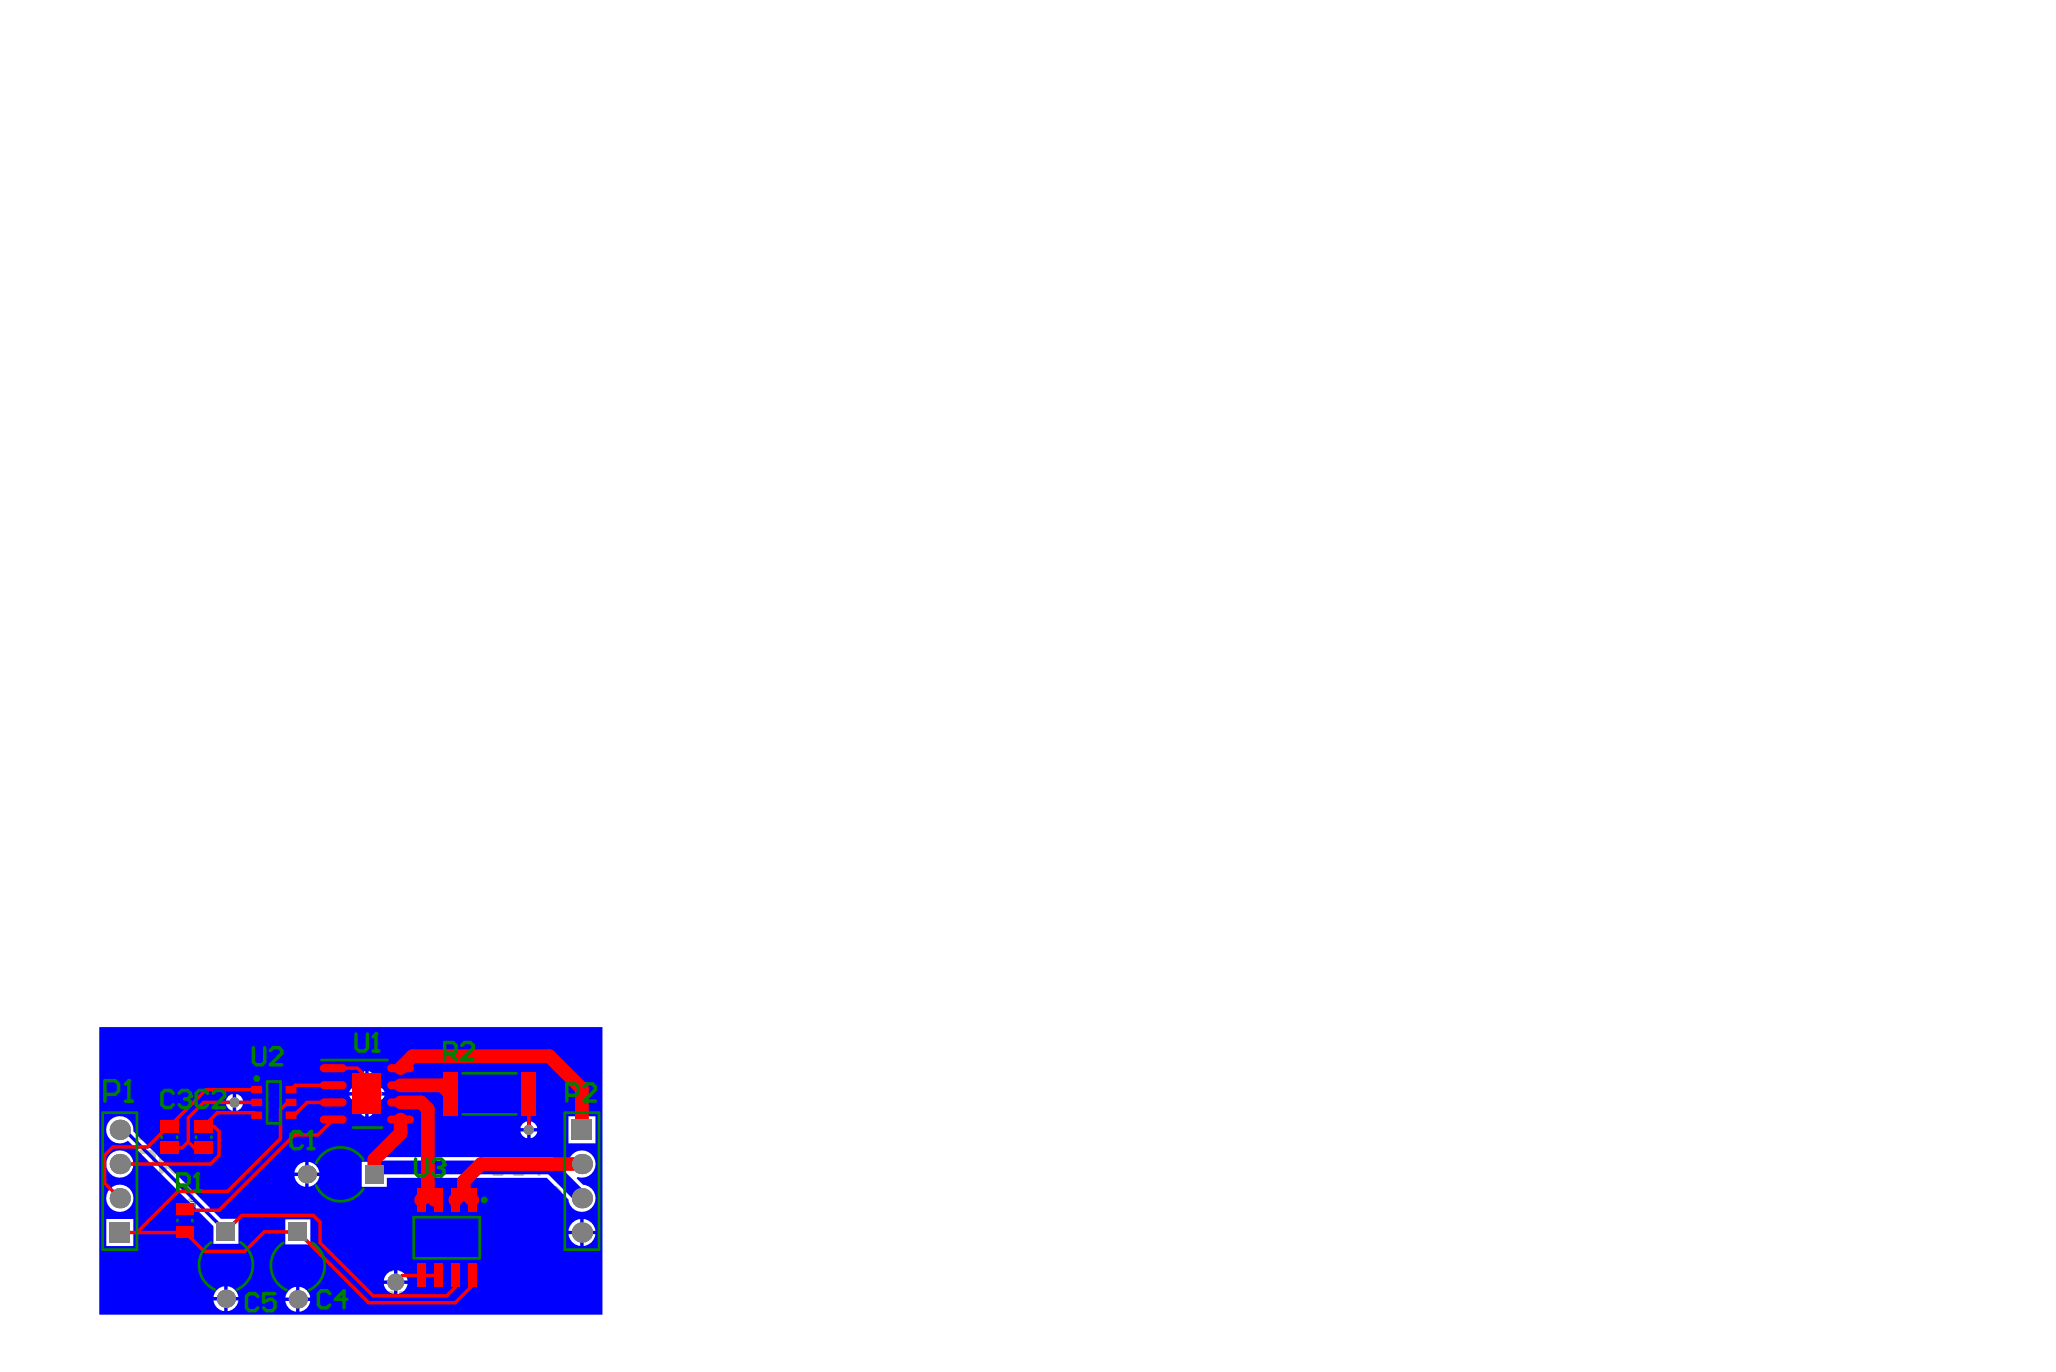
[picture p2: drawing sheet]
<svg xmlns="http://www.w3.org/2000/svg" width="508mm" height="339mm" viewBox="0 0 508 339" stroke-linecap="round" stroke-linejoin="round" font-family="sans-serif">
<g fill="none" stroke="#008000" stroke-width=".33">
<path d="M41.8 279v3.4M50.3 279v3.4M66 272.1h3.3M67.6 270.5v3.3M78.1 260.9h25v18.3h-25zM88.9 270h3.4M90.6 268.3v3.4M119.2 270h3.3M120.9 268.3v3.4M40.2 280.7h3.3M45.6 299.6v3.3M48.6 280.7h3.4"/>
<path d="M44 301.3h3.3M108.6 305.5h3.4M110.3 303.9v3.3"/>
</g>
<path d="M39.2 276h5.3v9.4h-5.3zM47.6 276h5.4v9.4h-5.4zM61.8 266.6h11.6v11h-11.6zM109 264.2h23.7v11.6h-23.7zM43.1 296.6h5v9.3h-5zM101.8 293h17v25.1h-17z" fill="none" stroke="#008000" stroke-width=".25"/>
<g fill="none" stroke="#800080" stroke-width=".33">
<path d="M39.4 277h4.8v7.4h-4.8zM47.9 277h4.8v7.4h-4.8zM64.7 267h5.8v10.2h-5.8zM84 261.7h13.2v16.6h-13.2zM84 275.5h-3.7v1.7h3.7M84 262.9h-3.7v1.6h3.7M84 267.1h-3.7v1.6h3.7M84 271.3h-3.7v1.6h3.7M89.6 261.7a1.01 1.01 0 0 0 1 1 1.01 1.01 0 0 0 1-1M97.2 275.5h3.7v1.7h-3.7M97.2 267.1h3.7v1.6h-3.7M97.2 271.3h3.7v1.6h-3.7"/>
<path d="M97.2 262.9h3.7v1.6h-3.7M110 264.4h21.7v11.3h-21.7zM43.4 297.6h4.5v7.3h-4.5zM102.1 299h16.3v13h-16.3z"/>
</g>
<path d="M65.5 271.2v1.1l.2 .2h.5l.2-.2v-1.1M66.8 271.4l.3-.2h.4l.2 .2v.3l-.9 .8h.9" fill="none" stroke="#800080" stroke-width=".25"/>
<g fill="none" stroke="#c0c073" stroke-width=".85">
<path d="M34.7 275.9h1.6M35.5 275.9v5.1M42.3 276.8l-.9-.9h-1.7l-.8 .9v.8l.8 .9h1.7l.9 .8v.9l-.9 .8h-1.7l-.8-.8M43.9 278.5h1.7M47.3 275.9h-3.4v5.1h3.4M52.4 275.9v5.1l-3.4-5.1v5.1M34.7 287.8h2.5l.8-.9v-1.7l-.8-.8h-2.5v5M34.7 293.3h2.5l.8 .8v3.4l-.8 .8h-2.5zM34.7 281h1.6M39.7 284.4v5l1.7-1.6 1.7 1.6v-5M39.7 298.3h1.7M39.7 293.3h1.7"/>
<path d="M40.6 293.3v5M43.9 296.6h2.6l.8-.8v-1.7l-.8-.8h-2.6v5M44.8 289.4v-5l1.7 1.7 1.7-1.7v5M45.6 296.6l1.7 1.7M109.5 293.3v3.3l1.6 1.7 1.7-1.7v-3.3M114.5 298.3v-5l1.7 1.6 1.7-1.6v5M119.6 294.1l.8-.8h1.7l.9 .8v3.4l-.9 .8h-1.7l-.8-.8zM121.3 285.6l.8-.8h1.7l.9 .8v3.4l-.9 .9h-1.7l-.8-.9zM124.7 293.3h3.3M126.4 293.3v5M126.4 284.8v4.2l.8 .9h1.7l.8-.9v-4.2M129.7 294.1l.9-.8h1.7l.8 .8v3.4l-.8 .8h-1.7l-.9-.8z"/>
<path d="M131.4 284.8h3.4M133.1 284.8v5.1M134.8 296.6h2.5l.9-.8v-1.7l-.9-.8h-2.5v5M136.5 296.6l1.7 1.7M136.5 289.9h1.7M137.3 284.8v5.1M34.7 302.1v3.4l1.6 1.7 1.7-1.7v-3.4M43.1 303l-.8-.9h-1.7l-.9 .9v3.3l.9 .9h1.7l.8-.9M48.2 303l-.9-.9h-1.7l-.8 .9v3.3l.8 .9h1.7l.9-.9M127.6 302.1l-.8-.8h-1.7l-.9 .8v3.4l.9 .8h1.7l.8-.8v-1.7h-1.7M132.7 301.3v5l-3.4-5v5M134.4 301.3h2.5l.9 .8v3.4l-.9 .8h-2.5z"/>
</g>
<circle cx="137.3" cy="284.8" r=".42" fill="#c0c073"/>
<path d="M120.4 271.7l.9-.8h1.7l.8 .8v3.4l-.8 .8h-1.7l-.9-.8zM125.5 270.9v4.2l.9 .8h1.6l.9-.8v-4.2M130.6 270.9h3.4M132.3 270.9v5M135.6 271.7l.9-.8h1.7l.8 .8v.8l-3.4 3.4h3.4M137.3 284.8l-.8 .8M90.4 309.3h2.1l.8 .7v2.8l-.8 .7h-2.1zM94.7 312.1h2.8v-.7l-.7-.7h-1.4l-.7 .7v1.4l.7 .7h1.4M101.7 310.7h-2.1l-.7 .7 .7 .7h1.4l.7 .7-.7 .7h-2.1M103.1 313.5h1.4M103.1 310.7h.7v2.8" fill="none" stroke="#c0c073" stroke-width=".85"/>
<circle cx="103.8" cy="309.3" r=".42" fill="#c0c073"/>
<path d="M90.4 317.8v4.2h2.1l.8-.7v-.7l-.8-.7h-2.1M109.4 313.5h-2.1l-.7-.7v-1.4l.7-.7h2.1v3.5l-.7 .7h-.7M110.9 313.5v-2.8h2.1l.7 .7v2.1M115.1 312.1h2.8v-.7l-.7-.7h-1.4l-.7 .7v1.4l.7 .7h1.4M122.1 309.3v4.2h-2.1l-.7-.7v-1.4l.7-.7h2.1M127.8 309.3v4.2h2.1l.7-.7v-1.4l-.7-.7h-2.1M132 310.7v2.1l.7 .7h2.1M134.8 310.7v3.5l-.7 .7h-.7" fill="none" stroke="#c0c073" stroke-width=".85"/>
<circle cx="90.4" cy="319.9" r=".42" fill="#c0c073"/>
<path d="M90.4 317.8h2.1l.8 .7v.7l-.8 .7h-2.1M107.3 317.8h2.8M108.7 317.8v4.2M111.6 319.2h.7v2.8M94.7 320.6h2.8v-.7l-.7-.7h-1.4l-.7 .7v1.4l.7 .7h1.4M98.9 322v-2.8h2.1l.7 .7v2.1M111.6 322h1.4" fill="none" stroke="#c0c073" stroke-width=".85"/>
<circle cx="112.3" cy="317.8" r=".42" fill="#c0c073"/>
<g fill="none" stroke="#c0c073" stroke-width=".85">
<path d="M30.8 258.3l.8-.7h1.4l.7 .7v1.4l-.7 .7h-1.4l-.8-.7zM35.1 257.6h1.4M35.8 256.9v2.8l.7 .7M38.6 258.3l.7-.7h1.4l.7 .7v1.4l-.7 .7h-1.4l-.7-.7zM42.8 257.6v2.8M44.9 257.6h-.7l-1.4 1.4M51.3 256.2h2.1l.7 .7v2.8l-.7 .7h-2.1zM55.5 257.6v2.8M57.6 257.6h-.7l-1.4 1.4M59.7 257.6h.7v2.8M26.6 260.4v-4.2l1.4 1.4 1.4-1.4v4.2M59.7 260.4h1.4"/>
<path d="M115.1 319.2h1.4M115.8 318.5v2.8l.7 .7M118.6 319.2v2.1l.7 .7h2.1v-2.8M125.6 319.2h-2.1l-.7 .7 .7 .7h1.4l.7 .7-.7 .7h-2.1"/>
</g>
<circle cx="60.4" cy="256.2" r=".42" fill="#c0c073"/>
<path d="M63.2 257.6l1.4 2.8 1.5-2.8M67.5 259h2.8v-.7l-.7-.7h-1.4l-.7 .7v1.4l.7 .7h1.4M71.7 257.6v2.8M73.8 257.6h-.7l-1.4 1.4M80.1 257.6v2.1l.7 .7 .7-.7 .7 .7 .8-.7v-2.1M84.4 257.6h.7v2.8M84.4 260.4h1.4" fill="none" stroke="#c0c073" stroke-width=".85"/>
<circle cx="85.1" cy="256.2" r=".42" fill="#c0c073"/>
<g fill="none" stroke="#c0c073" stroke-width=".85">
<path d="M87.9 257.6h1.4M88.6 256.9v2.8l.7 .7M91.4 258.3l.7-.7h1.4l.7 .7v2.1M91.4 256.2v4.2M29.4 264l-.7-.8h-1.4l-.7 .8v2.8l.7 .7h1.4l.7-.7M30.8 264.7v2.1l.8 .7h2.1v-2.8M35.1 264.7v2.8M37.2 264.7h-.7l-1.4 1.4M39.3 264.7v2.8M41.4 264.7h-.7l-1.4 1.4M43.5 266.1h2.8v-.7l-.7-.7h-1.4l-.7 .7v1.4l.7 .7h1.4M47.7 267.5v-2.8h2.2l.7 .7v2.1"/>
<path d="M52 264.7h1.4M52.7 264v2.8l.7 .7M62.5 264l-.7-.8h-1.4l-.7 .8v.7l.7 .7h1.4l.7 .7v.7l-.7 .7h-1.4l-.7-.7M63.9 266.1h2.9v-.7l-.7-.7h-1.5l-.7 .7v1.4l.7 .7h1.5M68.2 267.5v-2.8h2.1l.7 .7v2.1M75.2 264.7h-2.1l-.7 .7 .7 .7h1.4l.7 .7-.7 .7h-2.1M76.6 265.4l.7-.7h1.4l.7 .7v1.4l-.7 .7h-1.4l-.7-.7zM80.8 264.7v2.8M83 264.7h-.8l-1.4 1.4"/>
</g>
<path d="M24.5 253.5h124.3v71h-124.3zM91 264.4v1.2h1.2a1.51 1.51 0 0 0-1.2-1.2zM89.4 264.8l-.4 .8h1.2v-1.2zM91 266.4v1.2a1.51 1.51 0 0 0 1.2-1.2zM89 266.4a1.51 1.51 0 0 0 1.2 1.2v-1.2zM93.7 268.4v1.2h1.2a1.52 1.52 0 0 0-1.2-1.2zM92.1 268.8l-.4 .8h1.2v-1.2zM88.3 268.4v1.2h1.2a1.52 1.52 0 0 0-1.2-1.2zM86.7 268.8l-.4 .8h1.2v-1.2zM93.7 270.4v1.2a1.51 1.51 0 0 0 1.2-1.2zM91.7 270.4a1.51 1.51 0 0 0 1.2 1.2v-1.2zM88.3 270.4v1.2a1.51 1.51 0 0 0 1.2-1.2zM86.3 270.4a1.51 1.51 0 0 0 1.2 1.2v-1.2zM58.3 270.1v1.6h1.7a1.93 1.93 0 0 0-1.7-1.6zM56.4 270.6l-.6 1.1h1.7v-1.6zM91 272.4v1.2h1.2a1.51 1.51 0 0 0-1.2-1.2zM89.4 272.8l-.4 .8h1.2v-1.2zM58.3 272.5v1.7a1.93 1.93 0 0 0 1.7-1.7zM55.8 272.5a1.93 1.93 0 0 0 1.7 1.7v-1.7zM91 274.4v1.2a1.51 1.51 0 0 0 1.2-1.2zM89 274.4a1.51 1.51 0 0 0 1.2 1.2v-1.2zM131 276.8v1.7h1.7a1.93 1.93 0 0 0-1.7-1.7zM129.1 277.4l-.6 1.1h1.7v-1.7zM131 279.3v1.7a1.93 1.93 0 0 0 1.7-1.7zM128.5 279.3a1.93 1.93 0 0 0 1.7 1.7v-1.7zM140.3 275.5v6.7h6.7v-6.7zM89.3 286.8v6.2h6.2v-2.3h39.5l5.4 5.4a3.4 3.4 0 0 0 3.4 3 3.4 3.4 0 0 0 3.2-3.2 3.4 3.4 0 0 0-3-3.4l-1.6-1.6 .2-.4a3.4 3.4 0 0 0 4.4-2.8 3.4 3.4 0 0 0-3.7-3.7 3.4 3.4 0 0 0-2.8 4.4l-.4 .2-2.7-2.6-1.3-.4h-42a2.75 2.75 0 0 0-2.2 1.2zM76.2 286.8v2.6h2.6a2.99 2.99 0 0 0-2.6-2.6zM73.6 287.7l-.5 .6-.4 1.1h2.7v-2.6l-1.2 .4zM26.2 287.3a3.4 3.4 0 0 0 6.8 0 3.4 3.4 0 0 0-6.8 0zM76.2 290.3v2.6a2.99 2.99 0 0 0 2.6-2.6zM72.7 290.3a2.99 2.99 0 0 0 2.7 2.6v-2.6zM26.2 295.8a3.4 3.4 0 0 0 6.8 0 3.4 3.4 0 0 0-6.8 0zM144.1 300.9v2.9h2.9a3.2 3.2 0 0 0-2.9-2.9zM141.3 301.9l-.5 .7-.4 1.2h2.9v-2.9l-1.3 .4zM27.2 276.5a3.4 3.4 0 0 0-.2 4.6 3.4 3.4 0 0 0 4.6 .5l21.1 21.1v4.3h6.2v-6.1h-4.4l-21.6-21.7a3.3 3.3 0 0 0-1.9-3.4 3.3 3.3 0 0 0-3.8 .7zM70.4 301v6.2h6.2v-6.2zM144.1 304.7v2.8a3.2 3.2 0 0 0 2.9-2.8zM140.4 304.7a3.2 3.2 0 0 0 2.9 2.8v-2.8zM26.2 300.9v6.7h6.7v-6.7zM98.1 313.6v2.5h2.5a2.86 2.86 0 0 0-2.5-2.5zM95.6 314.4l-.5 .6-.3 1.1h2.5v-2.5l-1.1 .3zM98.1 316.9v2.5a2.86 2.86 0 0 0 2.5-2.5zM94.8 316.9a2.86 2.86 0 0 0 2.5 2.5v-2.5zM56.2 317.5v2.7h2.6a2.99 2.99 0 0 0-2.6-2.7zM53.6 318.4l-.5 .6-.4 1.2h2.7v-2.7l-1.2 .4zM74 317.7v2.6h2.6a2.99 2.99 0 0 0-2.6-2.6zM71.3 318.5l-.5 .7-.3 1.1h2.6v-2.6l-1.1 .3zM56.2 321v2.6a2.99 2.99 0 0 0 2.6-2.6zM52.7 321a2.99 2.99 0 0 0 2.7 2.6v-2.6zM74 321.1v2.7a2.99 2.99 0 0 0 2.6-2.7zM70.5 321.1a2.99 2.99 0 0 0 2.6 2.7v-2.7z" fill="#00f"/>
<path d="M29.6 278.9h1.1l25.1 25" fill="none" stroke="#00f" stroke-width=".85"/>
<path d="M92.4 289.9l1.7-1.7h42l7.6 7.6" fill="none" stroke="#00f" stroke-width="3.4"/>
<g fill="#808080">
<circle cx="97.7" cy="316.5" r="2.11"/>
<circle cx="130.6" cy="278.9" r="1.27"/>
<circle cx="57.9" cy="272.1" r="1.27"/>
<circle cx="87.9" cy="270" r=".83"/>
<circle cx="93.3" cy="270" r=".83"/>
<circle cx="90.6" cy="266" r=".83"/>
<circle cx="143.7" cy="304.2" r="2.5"/>
<circle cx="73.5" cy="320.7" r="2.25"/>
<circle cx="75.8" cy="289.9" r="2.25"/>
<circle cx="90.6" cy="274" r=".83"/>
<circle cx="143.7" cy="295.8" r="2.5"/>
<circle cx="143.7" cy="287.3" r="2.5"/>
<circle cx="29.6" cy="287.3" r="2.5"/>
<circle cx="29.6" cy="295.8" r="2.5"/>
<circle cx="29.6" cy="278.9" r="2.5"/>
<circle cx="55.8" cy="320.6" r="2.25"/>
</g>
<g fill="#808080">
<path d="M71.3 301.8h4.5v4.5h-4.5z" fill-rule="evenodd"/>
<path d="M90.2 287.6h4.5v4.5h-4.5z" fill-rule="evenodd"/>
<path d="M141.2 276.4h5v5h-5z" fill-rule="evenodd"/>
<path d="M27.1 301.7h5v5h-5z" fill-rule="evenodd"/>
<path d="M53.5 301.7h4.5v4.5h-4.5z" fill-rule="evenodd"/>
</g>
<g fill="none" stroke="#f00" stroke-width=".85">
<path d="M63.4 269h-12.5l-9.1 9h-.3l-5 5.1h-8.6l-2.1 2.1v6.8l3.8 3.8M63.4 275.3l-.7-.6h-9l-3.4 3.3h2.5l1.3 1.3v5.9l-2.1 2.1h-22.4M63.4 272.1h-13.1l-3.8 3.8v5.9M71.9 272.1h-.9l-1.7 1.8v7.1l-13.1 13.1h-12.3l-10.1 10.1M82.3 272.1h-6.5l-3.2 3.2h-.7M82.3 267.9h-9.4l-1 1.1M82.3 276.3l-3.8 3.9h-5.8l-18.6 18.5h-8.5M82.3 263.7h5.9l2.4 2.3M130.5 270l.1 8.9M46.5 281.8l-1.5 1.6h-3.2M46.5 281.8l1.5 1.6h2.3M107.3 296.2h.9"/>
<path d="M29.6 304.2h17.1l.2 .2v1l3.5 3.5h10l4.8-4.8h8.3l17.5 17.5h21.4l4.2-4.3v-2.5M55.8 303.9l3.9-3.9h17.6l1.7 1.7v5.1l13.1 13.1h18.2l2.1-2.1v-3M108.2 314.8h-8.9l-1.6 1.7"/>
</g>
<path d="M98.9 276.3v3.4l-6.5 6.5v3.7M98.9 263.7l3-3h33.8l8 8v10.2M98.9 272.1h5.1l1.6 1.7v20.7M98.9 267.9h10.2l2.1 2.1M105.6 294.5l-1.6 1.7M105.6 294.5l1.7 1.7M114.5 294.1l-2.1 2.1M114.5 294.1l2.1 2.1M143.7 287.3h-25l-4.2 4.3v2.5" fill="none" stroke="#f00" stroke-width="3.4"/>
<g fill="#808080">
<circle cx="97.7" cy="316.5" r="2.11"/>
<circle cx="130.6" cy="278.9" r="1.27"/>
<circle cx="57.9" cy="272.1" r="1.27"/>
<circle cx="87.9" cy="270" r=".83"/>
<circle cx="93.3" cy="270" r=".83"/>
<circle cx="90.6" cy="266" r=".83"/>
<circle cx="143.7" cy="304.2" r="2.5"/>
<circle cx="73.5" cy="320.7" r="2.25"/>
<circle cx="75.8" cy="289.9" r="2.25"/>
<circle cx="90.6" cy="274" r=".83"/>
<circle cx="143.7" cy="295.8" r="2.5"/>
<circle cx="143.7" cy="287.3" r="2.5"/>
<circle cx="29.6" cy="287.3" r="2.5"/>
<circle cx="29.6" cy="295.8" r="2.5"/>
<circle cx="29.6" cy="278.9" r="2.5"/>
<circle cx="55.8" cy="320.6" r="2.25"/>
</g>
<g fill="#808080">
<path d="M71.3 301.8h4.5v4.5h-4.5z" fill-rule="evenodd"/>
<path d="M90.2 287.6h4.5v4.5h-4.5z" fill-rule="evenodd"/>
<path d="M141.2 276.4h5v5h-5z" fill-rule="evenodd"/>
<path d="M27.1 301.7h5v5h-5z" fill-rule="evenodd"/>
<path d="M53.5 301.7h4.5v4.5h-4.5z" fill-rule="evenodd"/>
</g>
<g fill="#f00">
<path d="M107.1 311.9h2.2v5.9h-2.2z" fill-rule="evenodd"/>
<path d="M107.1 293.3h2.2v5.8h-2.2z" fill-rule="evenodd"/>
<path d="M115.6 311.9h2.1v5.9h-2.1z" fill-rule="evenodd"/>
<path d="M115.6 293.3h2.1v5.8h-2.1z" fill-rule="evenodd"/>
<path d="M43.5 302.7h4.3v2.8h-4.3z" fill-rule="evenodd"/>
<path d="M43.5 297h4.3v2.9h-4.3z" fill-rule="evenodd"/>
<path d="M48 281.8h4.5v3.1h-4.5z" fill-rule="evenodd"/>
<path d="M39.6 281.8h4.5v3.1h-4.5z" fill-rule="evenodd"/>
<path d="M48 276.5h4.5v3.1h-4.5z" fill-rule="evenodd"/>
<path d="M39.6 276.5h4.5v3.1h-4.5z" fill-rule="evenodd"/>
<path d="M70.5 274.5l.2-.1h2.3l.2 .1v1.5l-.2 .2h-2.3l-.2-.2z" fill-rule="evenodd"/>
<path d="M62.2 274.4h2.3l.2 .1v1.5l-.2 .2h-2.3l-.2-.2v-1.5z" fill-rule="evenodd"/>
<path d="M70.7 268h2.3l.2 .2v1.5l-.2 .2h-2.3l-.2-.2v-1.5z" fill-rule="evenodd"/>
<path d="M70.5 271.4l.2-.2h2.3l.2 .2v1.5l-.2 .1h-2.3l-.2-.1z" fill-rule="evenodd"/>
<path d="M62.2 271.2h2.3l.2 .2v1.5l-.2 .1h-2.3l-.2-.1v-1.5z" fill-rule="evenodd"/>
<path d="M62.2 268h2.3l.2 .2v1.5l-.2 .2h-2.3l-.2-.2v-1.5z" fill-rule="evenodd"/>
</g>
<g fill="#f00">
<path d="M70.5 274.5h.2zM70.6 274.4l.1 .1z"/>
<path d="M70.7 276v.2zM70.5 276l.2 .2z"/>
<path d="M73 276h.2zM73 276l.1 .1z"/>
<path d="M73 274.4v.1zM73 274.4l.2 .1z"/>
<path d="M62 274.5h.2zM62.1 274.4l.1 .1z"/>
<path d="M62.2 276v.2zM62 276l.2 .2z"/>
<path d="M64.5 276h.2zM64.5 276l.2 .1z"/>
<path d="M64.5 274.4v.1zM64.5 274.4l.2 .1z"/>
<path d="M70.5 268.2h.2zM70.6 268.1l.1 .1z"/>
<path d="M70.7 269.7v.2zM70.5 269.7l.2 .2z"/>
<path d="M73 269.7h.2zM73 269.7h.2l-.2 .2z"/>
<path d="M73 268v.2zM73 268l.2 .2z"/>
<path d="M70.5 271.4h.2zM70.6 271.3l.1 .1z"/>
<path d="M70.7 272.9v.1zM70.5 272.9l.2 .1z"/>
<path d="M73 272.9h.2zM73 272.9h.2l-.2 .1z"/>
<path d="M73 271.2v.2zM73 271.2l.2 .2z"/>
<path d="M62 271.4h.2zM62.1 271.3l.1 .1z"/>
<path d="M62.2 272.9v.1zM62 272.9l.2 .1z"/>
<path d="M64.5 272.9h.2zM64.5 272.9h.2l-.2 .1z"/>
<path d="M64.5 271.2v.2zM64.5 271.2l.2 .2z"/>
<path d="M62 268.2h.2zM62.1 268.1l.1 .1z"/>
<path d="M62.2 269.7v.2zM62 269.7l.2 .2z"/>
<path d="M64.5 269.7h.2zM64.5 269.7h.2l-.2 .2z"/>
<path d="M64.5 268v.2zM64.5 268l.2 .2z"/>
</g>
<path d="M96.6 276.3h4.6M96.6 272.1h4.6M96.6 263.7h4.6" fill="none" stroke="#f00" stroke-width="2"/>
<g fill="#f00">
<path d="M102.9 311.9h2.1v5.9h-2.1z" fill-rule="evenodd"/>
<path d="M102.9 293.3h2.1v5.8h-2.1z" fill-rule="evenodd"/>
<path d="M87.1 265h7v10h-7z" fill-rule="evenodd"/>
</g>
<path d="M96.6 267.9h4.6" fill="none" stroke="#f00" stroke-width="2"/>
<g fill="#f00">
<path d="M111.3 311.9h2.2v5.9h-2.2z" fill-rule="evenodd"/>
<path d="M111.3 293.3h2.2v5.8h-2.2z" fill-rule="evenodd"/>
<path d="M109.5 264.6h3.5v10.8h-3.5z" fill-rule="evenodd"/>
<path d="M128.8 264.6h3.5v10.8h-3.5z" fill-rule="evenodd"/>
</g>
<path d="M79.9 276.3h4.7M79.9 272.1h4.7M79.9 263.7h4.7M79.9 267.9h4.7" fill="none" stroke="#f00" stroke-width="2"/>
<g fill="none" stroke="#008000" stroke-width=".67">
<path d="M25.4 274.7h8.4v33.8h-8.4zM66 267h3.3v10.3h-3.3zM79.4 261.7h16.3M87.2 278.3h7.1M114.2 275.1h13.3M114.2 264.9h13.3M139.5 274.7h8.4v33.8h-8.4zM39.9 280.5v.4M43.8 280.5v.4M48.4 280.5v.4M52.2 280.5v.4M43.8 301.1v.3"/>
<path d="M47.5 301.1v.3M102.1 300.4h16.3v10.2h-16.3z"/>
</g>
<path d="M87.9 255.2v3.5l.7 .7h1.4l.7-.7v-3.5M92.1 259.4h1.4M92.8 255.2v4.2" fill="none" stroke="#008000" stroke-width=".85"/>
<circle cx="92.8" cy="255.2" r=".42" fill="#008000"/>
<path d="M92.8 255.2l-.7 .7M43.9 292.6h2.1l.7-.7v-1.4l-.7-.8h-2.1v4.3M45.3 292.6l1.4 1.4M48.1 294h1.4M48.8 289.7v4.3" fill="none" stroke="#008000" stroke-width=".85"/>
<circle cx="48.8" cy="289.7" r=".42" fill="#008000"/>
<path d="M42.8 269.9l-.7-.7h-1.4l-.7 .7v2.8l.7 .7h1.4l.7-.7M44.2 269.9l.7-.7h1.4l.7 .7v.7M48.8 289.7l-.7 .8" fill="none" stroke="#008000" stroke-width=".85"/>
<circle cx="47" cy="270.6" r=".42" fill="#008000"/>
<path d="M62.5 258.6v3.5l.7 .7h1.5l.7-.7v-3.5M66.8 259.3l.7-.7h1.4l.7 .7v.7l-2.8 2.8h2.8M45.6 271.3h.7M46.3 271.3l.7 .7v.7l-.7 .7h-1.4l-.7-.7M47 270.6l-.7 .7M76.8 279.3v4.2M140 270.4h2.1l.7-.7v-1.4l-.7-.7h-2.1v4.2M144.2 268.3l.7-.7h1.4l.7 .7v.7l-2.8 2.8h2.8M74.7 280l-.7-.7h-1.5l-.7 .7v2.8l.7 .7h1.5l.7-.7M76.1 283.5h1.4M67.9 319.3h-2.8v2.1l1.4-.7h.7l.7 .7v1.4l-.7 .7h-1.4l-.7-.7M63.7 320l-.7-.7h-1.4l-.7 .7v2.8l.7 .7h1.4l.7-.7" fill="none" stroke="#008000" stroke-width=".85"/>
<circle cx="76.8" cy="279.3" r=".42" fill="#008000"/>
<path d="M114 258l.7-.7h1.4l.7 .7v.7l-2.8 2.9h2.8M25.9 270.1h2.5l.9-.8v-1.7l-.9-.8h-2.5v5M31 271.8h1.7M31.8 266.8v5M76.8 279.3l-.7 .7M109.8 260.1h2.1l.7-.7v-1.4l-.7-.7h-2.1v4.3M111.2 260.1l1.4 1.5" fill="none" stroke="#008000" stroke-width=".85"/>
<circle cx="31.8" cy="266.8" r=".42" fill="#008000"/>
<path d="M31.8 266.8l-.8 .8M102.6 286.1v3.5l.7 .7h1.4l.7-.7v-3.5M106.8 286.8l.7-.7h1.4l.7 .7v.7M81.4 319.3l-.7-.7h-1.4l-.7 .7v2.8l.7 .7h1.4l.7-.7M85.6 320.7h-2.8l2.1-2.1v4.2" fill="none" stroke="#008000" stroke-width=".85"/>
<circle cx="109.6" cy="287.5" r=".42" fill="#008000"/>
<path d="M51.2 269.9l-.7-.7h-1.4l-.7 .7v2.8l.7 .7h1.4l.7-.7M52.7 269.9l.7-.7h1.4l.7 .7v.7l-2.8 2.8h2.8M108.2 288.2h.7M108.9 288.2l.7 .7v.7l-.7 .7h-1.4l-.7-.7M109.6 287.5l-.7 .7" fill="none" stroke="#008000" stroke-width=".85"/>
<g fill="none" stroke="#008000" stroke-width=".83">
<circle cx="63.4" cy="266.2" r=".42"/>
<circle cx="119.5" cy="296.2" r=".42"/>
</g>
<path d="M78 292.6a6.7 6.7 0 0 0 11.7 .8M89.7 286.3a6.7 6.7 0 0 0-11.7 .8M52.2 306.7a6.7 6.7 0 0 0 .8 11.6M59.4 306.7a6.7 6.7 0 0 1-.9 11.6M70 306.8a6.7 6.7 0 0 0 .8 11.6M77.1 306.8a6.7 6.7 0 0 1-.8 11.6" fill="none" stroke="#008000" stroke-width=".67"/>
</svg>
